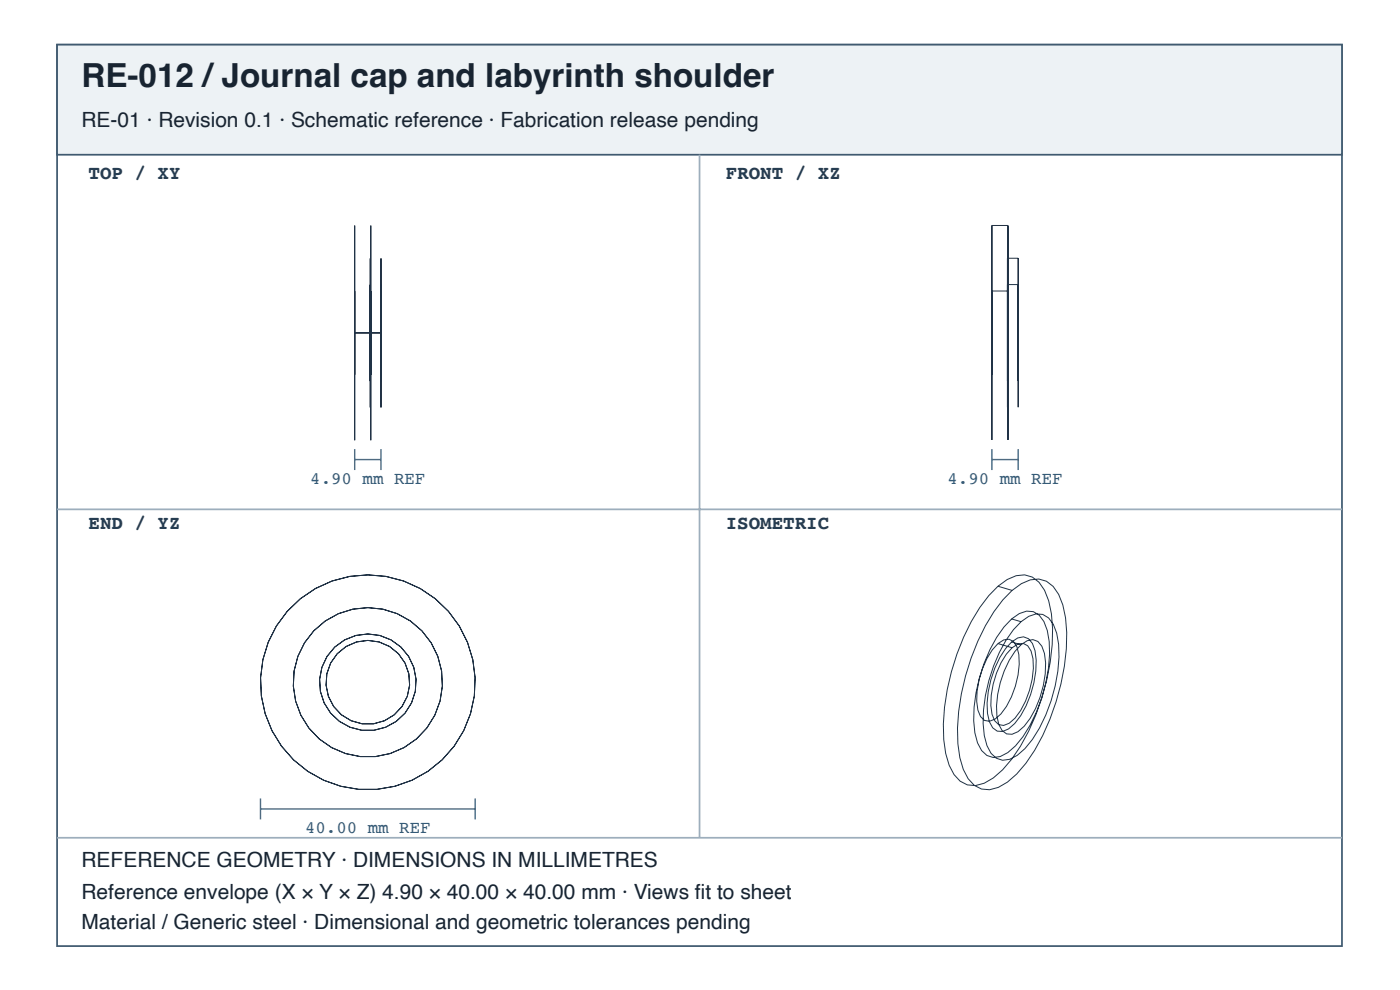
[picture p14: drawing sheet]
<svg xmlns="http://www.w3.org/2000/svg" width="297mm" height="210mm" viewBox="0 0 297 210" stroke-linecap="round" stroke-linejoin="round" font-family="sans-serif">
<defs><g id="words">
<text font-size="7" fill="#182431" x="17.3" y="18.4">RE-012 /Journal cap and labyrinth shoulder</text>
<g font-size="4.4" fill="#182431">
<text x="17.3" y="26.9">RE-01 · Revision 0.1 · Schematic reference · Fabrication release pending</text>
<text x="17.3" y="183.9">REFERENCE GEOMETRY · DIMENSIONS IN MILLIMETRES</text>
<text x="17.3" y="190.6">Reference envelope (X × Y × Z) 4.90 × 40.00 × 40.00 mm · Views fi t to sheet</text>
<text x="17.3" y="196.9">Material / Generic steel · Dimensional and geometric tolerances pending</text>
</g>
<g font-size="4.1" fill="#263d52">
<text x="18.8" y="38">TOP / XY</text>
<text x="154" y="38">FRONT / XZ</text>
<text x="18.8" y="112.1">END / YZ</text>
<text x="154" y="112.1">ISOMETRIC</text>
</g>
<g font-size="3.7" fill="#335b78">
<text x="65.8" y="102.6">4.90 mm REF</text>
<text x="201" y="102.6">4.90 mm REF</text>
<text x="64.7" y="176.7">40.00 mm REF</text>
</g>
</g></defs>
<path d="M12.1 9.5h272.6v191.1h-272.6z" fill="none" stroke="#405a70" stroke-width=".37"/>
<path d="M12.1 9.5h272.6v23.3h-272.6z" fill="#edf2f5"/>
<path d="M12.1 9.5h272.6v23.3h-272.6z" fill="none" stroke="#405a70" stroke-width=".37"/>
<path d="M148.4 32.8v144.8M12.1 108h272.6M12.1 177.6h272.6" fill="none" stroke="#9daebc" stroke-width=".37"/>
<g fill="none" stroke="#203246" stroke-width=".21">
<path d="M75.2 47.8v45.5zM78.5 54.8v31.6zM78.7 47.8v45.5zM80.8 54.8v31.6zM210.4 47.8v45.5zM210.4 47.8h3.4M213.7 54.8v31.5zM213.7 54.8h2.3M213.8 47.8v45.5zM216 54.8v31.5zM75.2 61.7v17.7zM75.2 70.6h5.6"/>
<path d="M78.5 60.4v20.4zM78.7 61.7v17.7zM80.8 60.4v20.4zM210.4 61.7v17.7zM210.4 61.7h3.4M213.7 60.3v20.5zM213.7 60.3h2.3M213.8 61.7v17.7zM216 60.3v20.5zM211.7 124.3l2-1.4a5.2 5.2 0 0 1 7.9 2.2 22.6 22.6 0 0 1 1.6 11.6 49.1 49.1 0 0 1-8.6 24.2l-1.9 2.3-2 1.7-1.9 1.2a4.9 4.9 0 0 1-6.4-1.9 18.8 18.8 0 0 1-2.3-10.7 47.7 47.7 0 0 1 9.7-27.2zM211.7 136.4l1.2-.7 1.2-.2 .9 .5 .7 1.1a14.8 14.8 0 0 1-1.1 10.6l-1.1 2.1-1.2 1.6-1.2 1.1-1.2 .4-1-.2-.9-.8a11.2 11.2 0 0 1-.3-7.7 15.6 15.6 0 0 1 4-7.8zM211.7 124.3l3 .9"/>
<path d="M211.7 136.4l3 .9M214.6 131.2l1.6-1.1a3.5 3.5 0 0 1 5.3 1.7 17.6 17.6 0 0 1 .9 9.9 31.5 31.5 0 0 1-7 16.4l-1.6 1.5a3.7 3.7 0 0 1-5.6-.5 14.2 14.2 0 0 1-1.5-9.2 33.3 33.3 0 0 1 6.3-17zM214.6 136.1l1.3-.9 1.2-.2 1.1 .4 .8 1a13.1 13.1 0 0 1 .3 8.4 19.7 19.7 0 0 1-4 8.6l-1.3 1.1-1.3 .6-1.1-.1-1-.7a10.4 10.4 0 0 1-.9-7.7 19.7 19.7 0 0 1 4.9-10.5zM214.6 131.2l2 .6M214.6 136.1l2 .6M214.7 125.2l2-1.5a5.2 5.2 0 0 1 7.9 2.3 22.6 22.6 0 0 1 1.6 11.6 49.1 49.1 0 0 1-8.6 24.2l-1.9 2.3-2 1.7-1.9 1.1a4.9 4.9 0 0 1-6.4-1.8 18.7 18.7 0 0 1-2.3-10.7 47.7 47.7 0 0 1 9.7-27.2zM214.7 137.3l1.2-.8 1.2-.1 .9 .5 .7 1.1a14.8 14.8 0 0 1-1.1 10.6l-1.1 2.1-1.2 1.6-1.2 1-1.2 .5-1-.2-.9-.8a11.2 11.2 0 0 1-.3-7.8 15.6 15.6 0 0 1 4-7.7zM216.6 131.8l1.6-1.1a3.5 3.5 0 0 1 5.3 1.7 17.6 17.6 0 0 1 .9 9.9 31.5 31.5 0 0 1-7 16.4l-1.6 1.4a3.7 3.7 0 0 1-5.6-.4 14.2 14.2 0 0 1-1.5-9.2 33.3 33.3 0 0 1 6.3-17zM216.6 136.7l1.3-.9 1.2-.2 1.1 .4 .8 1a13.1 13.1 0 0 1 .3 8.3 19.7 19.7 0 0 1-4 8.7l-1.3 1.1-1.3 .6-1.1-.1-1-.7a10.4 10.4 0 0 1-.9-7.7 19.7 19.7 0 0 1 4.9-10.5z"/>
<circle cx="78" cy="144.7" r="8.9"/>
<circle cx="78" cy="144.7" r="22.8"/>
<circle cx="78" cy="144.7" r="15.8"/>
<circle cx="78" cy="144.7" r="10.2"/>
</g>
<path d="M75.2 95.2v4.5M75.2 97.4h5.6M80.8 95.2v4.5M210.4 97.4h5.6M210.4 95.2v4.5M216 95.2v4.5M55.3 169.3v4.4M55.3 171.5h45.5M100.8 169.3v4.4" fill="none" stroke="#466b86" stroke-width=".3"/>
<use href="#words"/>
</svg>
